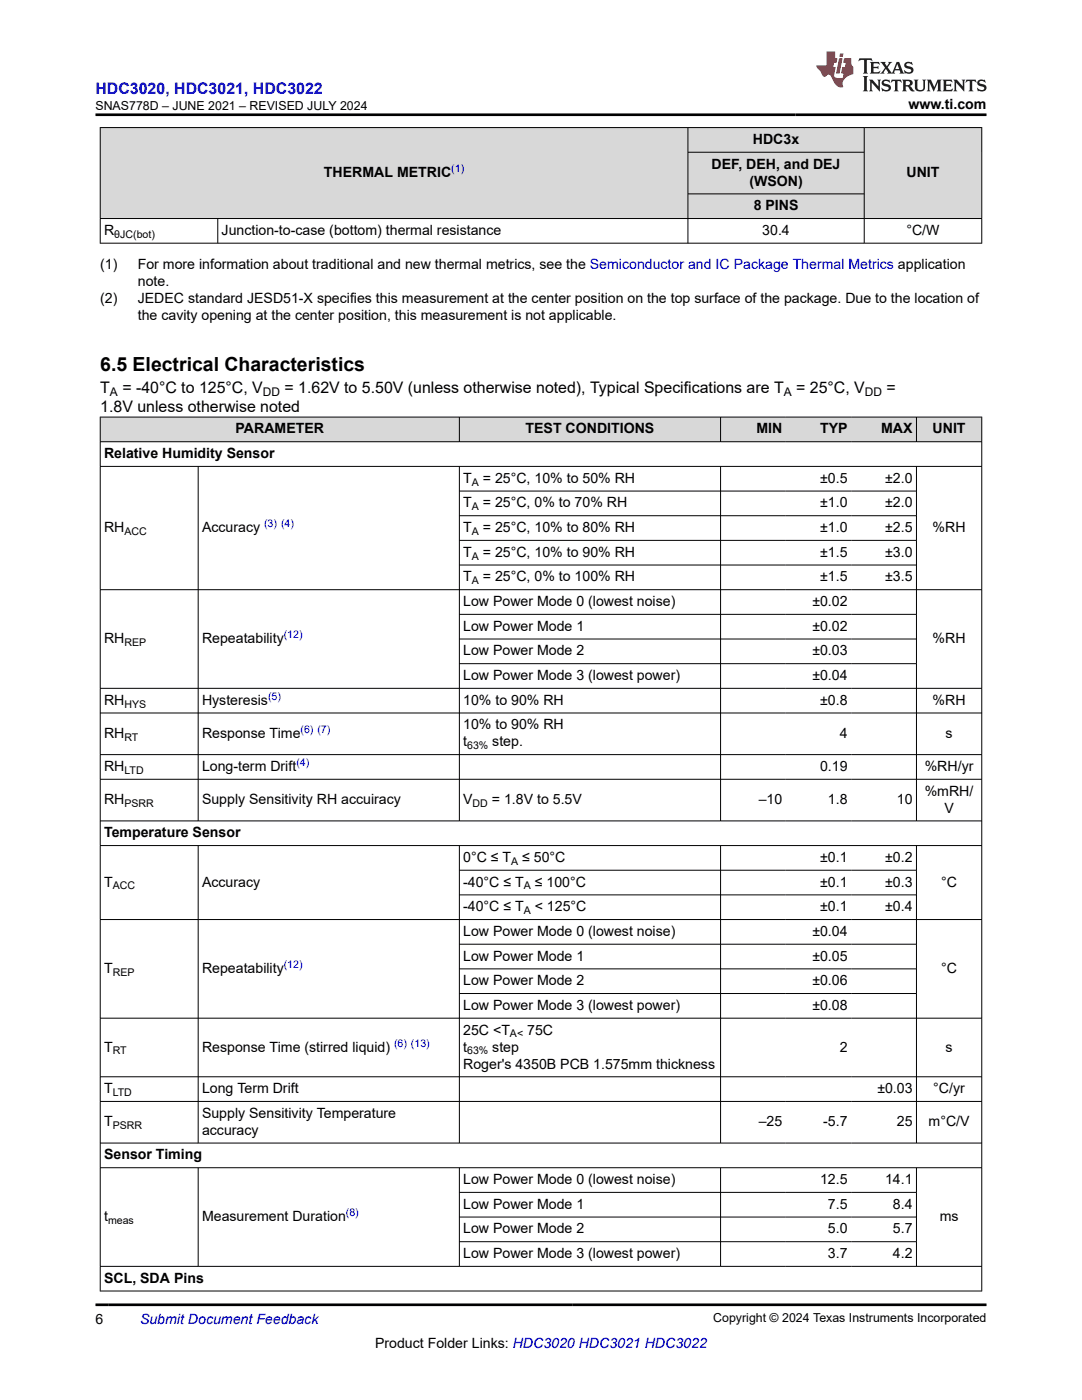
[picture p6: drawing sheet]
<svg xmlns="http://www.w3.org/2000/svg" width="216mm" height="279mm" viewBox="0 0 216 279" stroke-linecap="round" stroke-linejoin="round" font-family="sans-serif">
<defs><g id="words">
<text font-size="3.9" x="20" y="74">6.5 Electrical Characteristics</text>
<text font-size="3.2" fill="#00f" x="19" y="18.7">HDC3020, HDC3021, HDC3022</text>
<g font-size="3.2">
<text x="20" y="78.4">T</text>
<text x="20" y="82.2">1.8V unless otherwise noted</text>
<text x="24.4" y="78.4">= -40°C to 125°C, V</text>
<text x="56.8" y="78.4">= 1.62V to 5.50V (unless otherwise noted), Typical Specifications are T</text>
<text x="158.9" y="78.4">= 25°C, V</text>
<text x="176.9" y="78.4">=</text>
</g>
<g font-size="2.8">
<text x="181.3" y="21.8">www.ti.com</text>
<text x="150.2" y="28.7">HDC3x</text>
<text x="64.6" y="35.4">THERMAL METRIC</text>
<text x="142" y="33.7">DEF, DEH, and DEJ</text>
<text x="180.9" y="35.4">UNIT</text>
<text x="149.5" y="37">(WSON)</text>
<text x="150.4" y="42">8 PINS</text>
<text x="20.8" y="46.9">R</text>
<text x="44.2" y="46.9">Junction-to-case (bottom) thermal resistance</text>
<text x="152.1" y="46.9">30.4</text>
<text x="180.9" y="46.9">°C/W</text>
<text x="20" y="53.7">(1)</text>
<text x="27.5" y="53.7">For more information about traditional and new thermal metrics, see the Semiconductor and IC Package Thermal Metrics application</text>
<text x="27.5" y="57.1">note.</text>
<text x="20" y="60.5">(2)</text>
<text x="27.5" y="60.5">JEDEC standard JESD51-X specifies this measurement at the center position on the top surface of the package. Due to the location of</text>
<text x="27.5" y="63.8">the cavity opening at the center position, this measurement is not applicable.</text>
<text x="47" y="86.5">PARAMETER</text>
<text x="104.9" y="86.5">TEST CONDITIONS</text>
<text x="150.9" y="86.5">MIN</text>
<text x="163.6" y="86.5">TYP</text>
<text x="175.8" y="86.5">MAX</text>
<text x="186.1" y="86.5">UNIT</text>
<text x="20.8" y="91.4">Relative Humidity Sensor</text>
<text x="92.4" y="96.4">T</text>
<text x="92.4" y="101.3">T</text>
<text x="96.4" y="96.4">= 25°C, 10% to 50% RH</text>
<text x="96.4" y="101.3">= 25°C, 0% to 70% RH</text>
<text x="163.7" y="96.4">±0.5</text>
<text x="163.7" y="101.3">±1.0</text>
<text x="176.6" y="96.4">±2.0</text>
<text x="176.6" y="101.3">±2.0</text>
<text x="20.8" y="106.2">RH</text>
<text x="40.3" y="106.2">Accuracy</text>
<text x="92.4" y="106.2">T</text>
<text x="96.4" y="106.2">= 25°C, 10% to 80% RH</text>
<text x="163.7" y="106.2">±1.0</text>
<text x="176.6" y="106.2">±2.5</text>
<text x="186.1" y="106.2">%RH</text>
<text x="92.4" y="111.1">T</text>
<text x="96.4" y="111.1">= 25°C, 10% to 90% RH</text>
<text x="163.7" y="111.1">±1.5</text>
<text x="176.6" y="111.1">±3.0</text>
<text x="92.4" y="116">T</text>
<text x="96.4" y="116">= 25°C, 0% to 100% RH</text>
<text x="163.7" y="116">±1.5</text>
<text x="176.6" y="116">±3.5</text>
<text x="92.4" y="121">Low Power Mode 0 (lowest noise)</text>
<text x="92.4" y="125.9">Low Power Mode 1</text>
<text x="162.1" y="121">±0.02</text>
<text x="162.1" y="125.9">±0.02</text>
<text x="20.8" y="128.3">RH</text>
<text x="40.3" y="128.3">Repeatability</text>
<text x="92.4" y="130.8">Low Power Mode 2</text>
<text x="162.1" y="130.8">±0.03</text>
<text x="186.1" y="128.3">%RH</text>
<text x="92.4" y="135.7">Low Power Mode 3 (lowest power)</text>
<text x="162.1" y="135.7">±0.04</text>
<text x="20.8" y="140.6">RH</text>
<text x="40.3" y="140.6">Hysteresis</text>
<text x="92.4" y="140.6">10% to 90% RH</text>
<text x="163.7" y="140.6">±0.8</text>
<text x="186.1" y="140.6">%RH</text>
<text x="20.8" y="147.3">RH</text>
<text x="40.3" y="147.3">Response Time</text>
<text x="92.4" y="145.6">10% to 90% RH</text>
<text x="92.4" y="149">t</text>
<text x="98.2" y="149">step.</text>
<text x="167.6" y="147.3">4</text>
<text x="188.7" y="147.3">s</text>
<text x="20.8" y="153.9">RH</text>
<text x="40.3" y="153.9">Long-term Drift</text>
<text x="163.6" y="153.9">0.19</text>
<text x="184.5" y="153.9">%RH/yr</text>
<text x="20.8" y="160.5">RH</text>
<text x="40.3" y="160.5">Supply Sensitivity RH accuiracy</text>
<text x="92.4" y="160.5">V</text>
<text x="98.2" y="160.5">= 1.8V to 5.5V</text>
<text x="151.4" y="160.5">–10</text>
<text x="165.2" y="160.5">1.8</text>
<text x="179" y="160.5">10</text>
<text x="184.5" y="158.8">%mRH/</text>
<text x="20.8" y="167.1">Temperature Sensor</text>
<text x="188.4" y="162.2">V</text>
<text x="92.4" y="172">0°C ≤ T</text>
<text x="104.2" y="172">≤ 50°C</text>
<text x="163.7" y="172">±0.1</text>
<text x="176.6" y="172">±0.2</text>
<text x="20.8" y="176.9">T</text>
<text x="40.3" y="176.9">Accuracy</text>
<text x="92.4" y="176.9">-40°C ≤ T</text>
<text x="106.7" y="176.9">≤ 100°C</text>
<text x="163.7" y="176.9">±0.1</text>
<text x="176.6" y="176.9">±0.3</text>
<text x="187.8" y="176.9">°C</text>
<text x="92.4" y="181.9">-40°C ≤ T</text>
<text x="106.7" y="181.9">&lt; 125°C</text>
<text x="163.7" y="181.9">±0.1</text>
<text x="176.6" y="181.9">±0.4</text>
<text x="92.4" y="186.8">Low Power Mode 0 (lowest noise)</text>
<text x="92.4" y="191.7">Low Power Mode 1</text>
<text x="162.1" y="186.8">±0.04</text>
<text x="162.1" y="191.7">±0.05</text>
<text x="20.8" y="194.2">T</text>
<text x="40.3" y="194.2">Repeatability</text>
<text x="92.4" y="196.6">Low Power Mode 2</text>
<text x="162.1" y="196.6">±0.06</text>
<text x="187.8" y="194.2">°C</text>
<text x="92.4" y="201.6">Low Power Mode 3 (lowest power)</text>
<text x="162.1" y="201.6">±0.08</text>
<text x="20.8" y="209.9">T</text>
<text x="40.3" y="209.9">Response Time (stirred liquid)</text>
<text x="92.4" y="206.5">25C &lt;T</text>
<text x="92.4" y="209.9">t</text>
<text x="98.2" y="209.9">step</text>
<text x="105.2" y="206.5">75C</text>
<text x="167.6" y="209.9">2</text>
<text x="188.7" y="209.9">s</text>
<text x="92.4" y="213.2">Roger's 4350B PCB 1.575mm thickness</text>
<text x="20.8" y="218.2">T</text>
<text x="40.3" y="218.2">Long Term Drift</text>
<text x="175.1" y="218.2">±0.03</text>
<text x="186.2" y="218.2">°C/yr</text>
<text x="20.8" y="224.8">T</text>
<text x="40.3" y="223.1">Supply Sensitivity Temperature</text>
<text x="40.3" y="226.5">accuracy</text>
<text x="151.4" y="224.8">–25</text>
<text x="164.3" y="224.8">-5.7</text>
<text x="179" y="224.8">25</text>
<text x="185.3" y="224.8">m°C/V</text>
<text x="20.8" y="231.4">Sensor Timing</text>
<text x="92.4" y="236.3">Low Power Mode 0 (lowest noise)</text>
<text x="163.6" y="236.3">12.5</text>
<text x="176.6" y="236.3">14.1</text>
<text x="20.8" y="243.7">t</text>
<text x="40.3" y="243.7">Measurement Duration</text>
<text x="92.4" y="241.2">Low Power Mode 1</text>
<text x="165.2" y="241.2">7.5</text>
<text x="178.2" y="241.2">8.4</text>
<text x="187.5" y="243.7">ms</text>
<text x="92.4" y="246.2">Low Power Mode 2</text>
<text x="92.4" y="251.1">Low Power Mode 3 (lowest power)</text>
<text x="165.2" y="246.2">5.0</text>
<text x="165.2" y="251.1">3.7</text>
<text x="178.2" y="246.2">5.7</text>
<text x="178.2" y="251.1">4.2</text>
<text x="20.8" y="256">SCL, SDA Pins</text>
<text x="19" y="264.2">6</text>
<text x="74.9" y="269">Product Folder Links: HDC3020 HDC3021 HDC3022</text>
</g>
<text font-size="2.8" fill="#00f" x="27.9" y="264.2">Submit Document Feedback</text>
<g font-size="2.5">
<text x="19" y="21.9">SNAS778D – JUNE 2021 – REVISED JULY 2024</text>
<text x="142.3" y="263.9">Copyright © 2024 Texas Instruments Incorporated</text>
</g>
<g font-size="2.4">
<text x="21.9" y="79">A</text>
<text x="52.5" y="79">DD</text>
<text x="156.4" y="79">A</text>
<text x="172.6" y="79">DD</text>
</g>
<g font-size="2.1" fill="#00f">
<text x="90" y="34.4">(1)</text>
<text x="52.7" y="105.3">(3) (4)</text>
<text x="56.6" y="127.4">(12)</text>
<text x="53.5" y="139.7">(5)</text>
<text x="60" y="146.3">(6) (7)</text>
<text x="59.1" y="152.9">(4)</text>
<text x="56.6" y="193.2">(12)</text>
<text x="78.6" y="208.9">(6) (13)</text>
<text x="69" y="242.8">(8)</text>
</g>
<g font-size="2.1">
<text x="22.8" y="47.5">θJC(bot)</text>
<text x="94.2" y="96.9">A</text>
<text x="94.2" y="101.8">A</text>
<text x="24.8" y="106.8">ACC</text>
<text x="94.2" y="106.8">A</text>
<text x="94.2" y="111.7">A</text>
<text x="94.2" y="116.6">A</text>
<text x="24.8" y="128.9">REP</text>
<text x="24.8" y="141.2">HYS</text>
<text x="24.8" y="147.8">RT</text>
<text x="93.2" y="149.5">63%</text>
<text x="24.8" y="154.4">LTD</text>
<text x="24.8" y="161.1">PSRR</text>
<text x="94.3" y="161.1">DD</text>
<text x="102" y="172.6">A</text>
<text x="22.5" y="177.5">ACC</text>
<text x="104.5" y="177.5">A</text>
<text x="104.5" y="182.4">A</text>
<text x="22.5" y="194.7">REP</text>
<text x="101.8" y="207">A&lt;</text>
<text x="22.5" y="210.4">RT</text>
<text x="93.2" y="210.4">63%</text>
<text x="22.5" y="218.7">LTD</text>
<text x="22.5" y="225.3">PSRR</text>
<text x="21.6" y="244.3">meas</text>
</g>
</g></defs>
<g fill="#d8d8d8">
<path d="M20 25.5h175.9v4.9h-175.9z" fill-rule="evenodd"/>
<path d="M20.1 25.5h117.1v18.1h-117.1z" fill-rule="evenodd"/>
<path d="M137.3 25.5h35.1v4.8h-35.1z" fill-rule="evenodd"/>
<path d="M172.5 25.5h23.3v18.1h-23.3z" fill-rule="evenodd"/>
<path d="M137.3 30.4h35.1v8.2h-35.1z" fill-rule="evenodd"/>
<path d="M137.3 38.8h35.1v4.8h-35.1z" fill-rule="evenodd"/>
</g>
<path d="M19.9 25.5h176.1M20 25.4v23.2M137.3 25.4v23.2M137.3 30.4h35.2M137.3 38.7h35.2M172.4 25.4v23.2M195.9 25.4v23.2M19.9 43.6h176.1M19.9 48.5h176.1M43.5 43.6v5" fill="none" stroke="#000" stroke-width=".2"/>
<g fill="#d8d8d8">
<path d="M20 83.2h175.9v5h-175.9z" fill-rule="evenodd"/>
<path d="M20.1 83.3h71.5v4.8h-71.5z" fill-rule="evenodd"/>
<path d="M91.7 83.3h52v4.8h-52z" fill-rule="evenodd"/>
<path d="M143.8 83.3h13v4.8h-13z" fill-rule="evenodd"/>
<path d="M156.8 83.3h13v4.8h-13z" fill-rule="evenodd"/>
<path d="M169.8 83.3h13v4.8h-13z" fill-rule="evenodd"/>
<path d="M182.9 83.3h12.9v4.8h-12.9z" fill-rule="evenodd"/>
</g>
<g fill="none" stroke="#000" stroke-width=".2">
<path d="M19.9 83.2h176.1M19.9 88.2h176.1M19.9 93.1h176.1M20 83.2v174.5M39.5 93.1v70.8M91.7 83.2v5M91.7 93.1v70.8M91.7 98h91.2M143.8 83.2v5M143.8 93.1v70.8M182.9 83.2v5M182.9 93.1v70.8"/>
<path d="M195.9 83.2v174.5M19.9 117.7h176.1M91.7 102.9h91.2M91.7 107.8h91.2M91.7 112.8h91.2M19.9 137.4h176.1M91.7 122.6h91.2M91.7 127.5h91.2M91.7 132.5h91.2M19.9 142.3h176.1M19.9 150.6h176.1M19.9 155.5h176.1"/>
<path d="M19.9 163.8h176.1M19.9 168.8h176.1M39.5 168.8v59.4M91.7 168.8v59.4M91.7 173.7h91.2M91.7 178.6h91.2M143.8 168.8v59.4M182.9 168.8v59.4M19.9 183.5h176.1M91.7 188.4h91.2M91.7 193.4h91.2M91.7 198.3h91.2"/>
<path d="M19.9 203.2h176.1M19.9 214.9h176.1M19.9 219.8h176.1M19.9 228.1h176.1M19.9 233h176.1M39.5 233v19.8M91.7 233v19.8M91.7 238h91.2M143.8 233v19.8M182.9 233v19.8M19.9 252.7h176.1M19.9 257.7h176.1"/>
<path d="M91.7 242.9h91.2M91.7 247.8h91.2"/>
</g>
<path d="M171.5 11.6l-.2 .6 .5-.2h.6v.1v2.2l-.2 .4h1l-.2-.4v-2.2v-.1h.5l.5 .2-.1-.6zM173.6 12.4l.2 .3v1.6l-.2 .4h1.9l.1-.6a1.08 1.08 0 0 1-1.3 .2v-.7h.6l.4 .2v-.7l-.4 .2h-.6v-.5l.2-.2a1 1 0 0 1 1 .3l-.1-.5zM175.7 12.4l.9 1.1-1 1.2h.9l-.2-.2 .5-.8 .4 .8-.2 .2h1.6l-.2-.2 .2-.5h.9l.1 .5-.1 .2h.9l-.2-.4-.8-1.9h-.5l-.9 2.1-.9-1.1 .9-1h-.8l.2 .2-.4 .6-.4-.6 .2-.2zM179 12.8l.4 1h-.7zM180.7 12.5a.65 .65 0 0 0-.2 .7 .65 .65 0 0 0 .6 .5l.6 .1 .1 .3a.79 .79 0 0 1-.7 .4 .79 .79 0 0 1-.7-.5l.1 .7 .2-.1a.93 .93 0 0 0 1.1 0 .93 .93 0 0 0 .4-.9 1.46 1.46 0 0 0-1.2-.6l-.1-.3a1.09 1.09 0 0 1 1.2 .2l-.2-.6-.1 .1-.5-.2zM172.2 15.2l.2 .4v2.2l-.2 .4h1l-.2-.4v-2.2l.2-.4zM173.4 15.9l.2 .4v1.5l-.2 .4h.8l-.3-.4 .1-1.3 1.6 1.8v-2l.2-.4h-.7l.1 .2 .1 1.1-1.2-1.3zM176.2 16a.65 .65 0 0 0-.2 .8 .65 .65 0 0 0 .6 .4l.6 .2 .1 .2a.79 .79 0 0 1-.7 .4 .79 .79 0 0 1-.7-.5l.1 .7 .2-.1a.93 .93 0 0 0 1.1 .1 .93 .93 0 0 0 .4-1 1.46 1.46 0 0 0-1.2-.5l-.1-.4a1.09 1.09 0 0 1 1.2 .2l-.1-.6-.2 .1-.5-.1zM177.9 15.9l-.1 .6a.63 .63 0 0 1 .8-.3v1.6l-.3 .4h1l-.2-.4v-1.6a.66 .66 0 0 1 .8 .3l-.1-.6zM180 15.9l.2 .4v1.5l-.2 .4h1l-.2-.2-.1-.7h.5l.1 .2a.79 .79 0 0 0 1.2 .6l-1-.9a.61 .61 0 0 0 .6-.6 .61 .61 0 0 0-.5-.7zM180.8 16.2h.1a.47 .47 0 0 1 .5 .1 .47 .47 0 0 1 .1 .5l-.1 .1-.7 .1zM182.3 15.9l.2 .2a2.27 2.27 0 0 0 .4 2 1.04 1.04 0 0 0 1.7-.7v-1.3l.2-.2h-.8l.2 .4v1.1a.6 .6 0 0 1-.6 .6 .6 .6 0 0 1-.6-.6v-1.1l.3-.4zM184.9 15.9l.2 .4v1.5l-.2 .4h.8l-.3-.4v-1.4l.9 1.9 .9-1.9v1.4l-.3 .4h1l-.2-.4v-1.5l.2-.4h-.8l-.7 1.5-.6-1.5zM188.1 15.9l.2 .4v1.5l-.2 .4h1.9l.1-.6a1.09 1.09 0 0 1-1.3 .2v-.7h.6l.4 .2v-.6l-.4 .2h-.6v-.6l.2-.1a1.01 1.01 0 0 1 1 .3l-.1-.6zM190.2 15.9l.3 .4v1.5l-.3 .4h.8l-.2-.4v-1.3l1.6 1.8v-2l.2-.4h-.7l.2 .2v1.1l-1.2-1.3zM192.8 15.9l-.1 .6a.63 .63 0 0 1 .8-.3v1.6l-.3 .4h1l-.2-.4v-1.6a.66 .66 0 0 1 .8 .3l-.1-.6zM195.2 16a.65 .65 0 0 0-.2 .8 .65 .65 0 0 0 .6 .4l.6 .2 .2 .2a.79 .79 0 0 1-.7 .4 .79 .79 0 0 1-.7-.5l.1 .7 .2-.1a.93 .93 0 0 0 1 .1 .93 .93 0 0 0 .5-1 1.46 1.46 0 0 0-1.3-.5v-.4a1.09 1.09 0 0 1 1.2 .2l-.2-.6-.2 .1-.5-.1z" fill="#231f20"/>
<path d="M164.9 10.3v2.7h-2l.1 .4 .8 1a.95 .95 0 0 0 1 .9 .59 .59 0 0 1 .5-.4 .59 .59 0 0 1 .5 .3l.4 .8a1.59 1.59 0 0 0 2.1 1.4 1.61 1.61 0 0 1 1-2.3l1-.3-.1-1.5a1.59 1.59 0 0 1-.3-1.7h-1.5l-.2 .9h.6l-.2 .9h-.5l-.2 .9v.3l.4 .1-.1 .9h-.7a.73 .73 0 0 1-1-.7l.3-1.5h-.5l.1-.9h.5l.2-.9h-.5v-1.3zM167.4 11.6l-.6 3.1h.7l.6-3.1zM167.6 10.7l-.1 .6h.7l.1-.6z" fill="#ed1c24"/>
<path d="M19 22.9h177.8M19 260.4h177.8" fill="none" stroke="#000" stroke-width=".53"/>
<use href="#words"/>
</svg>
